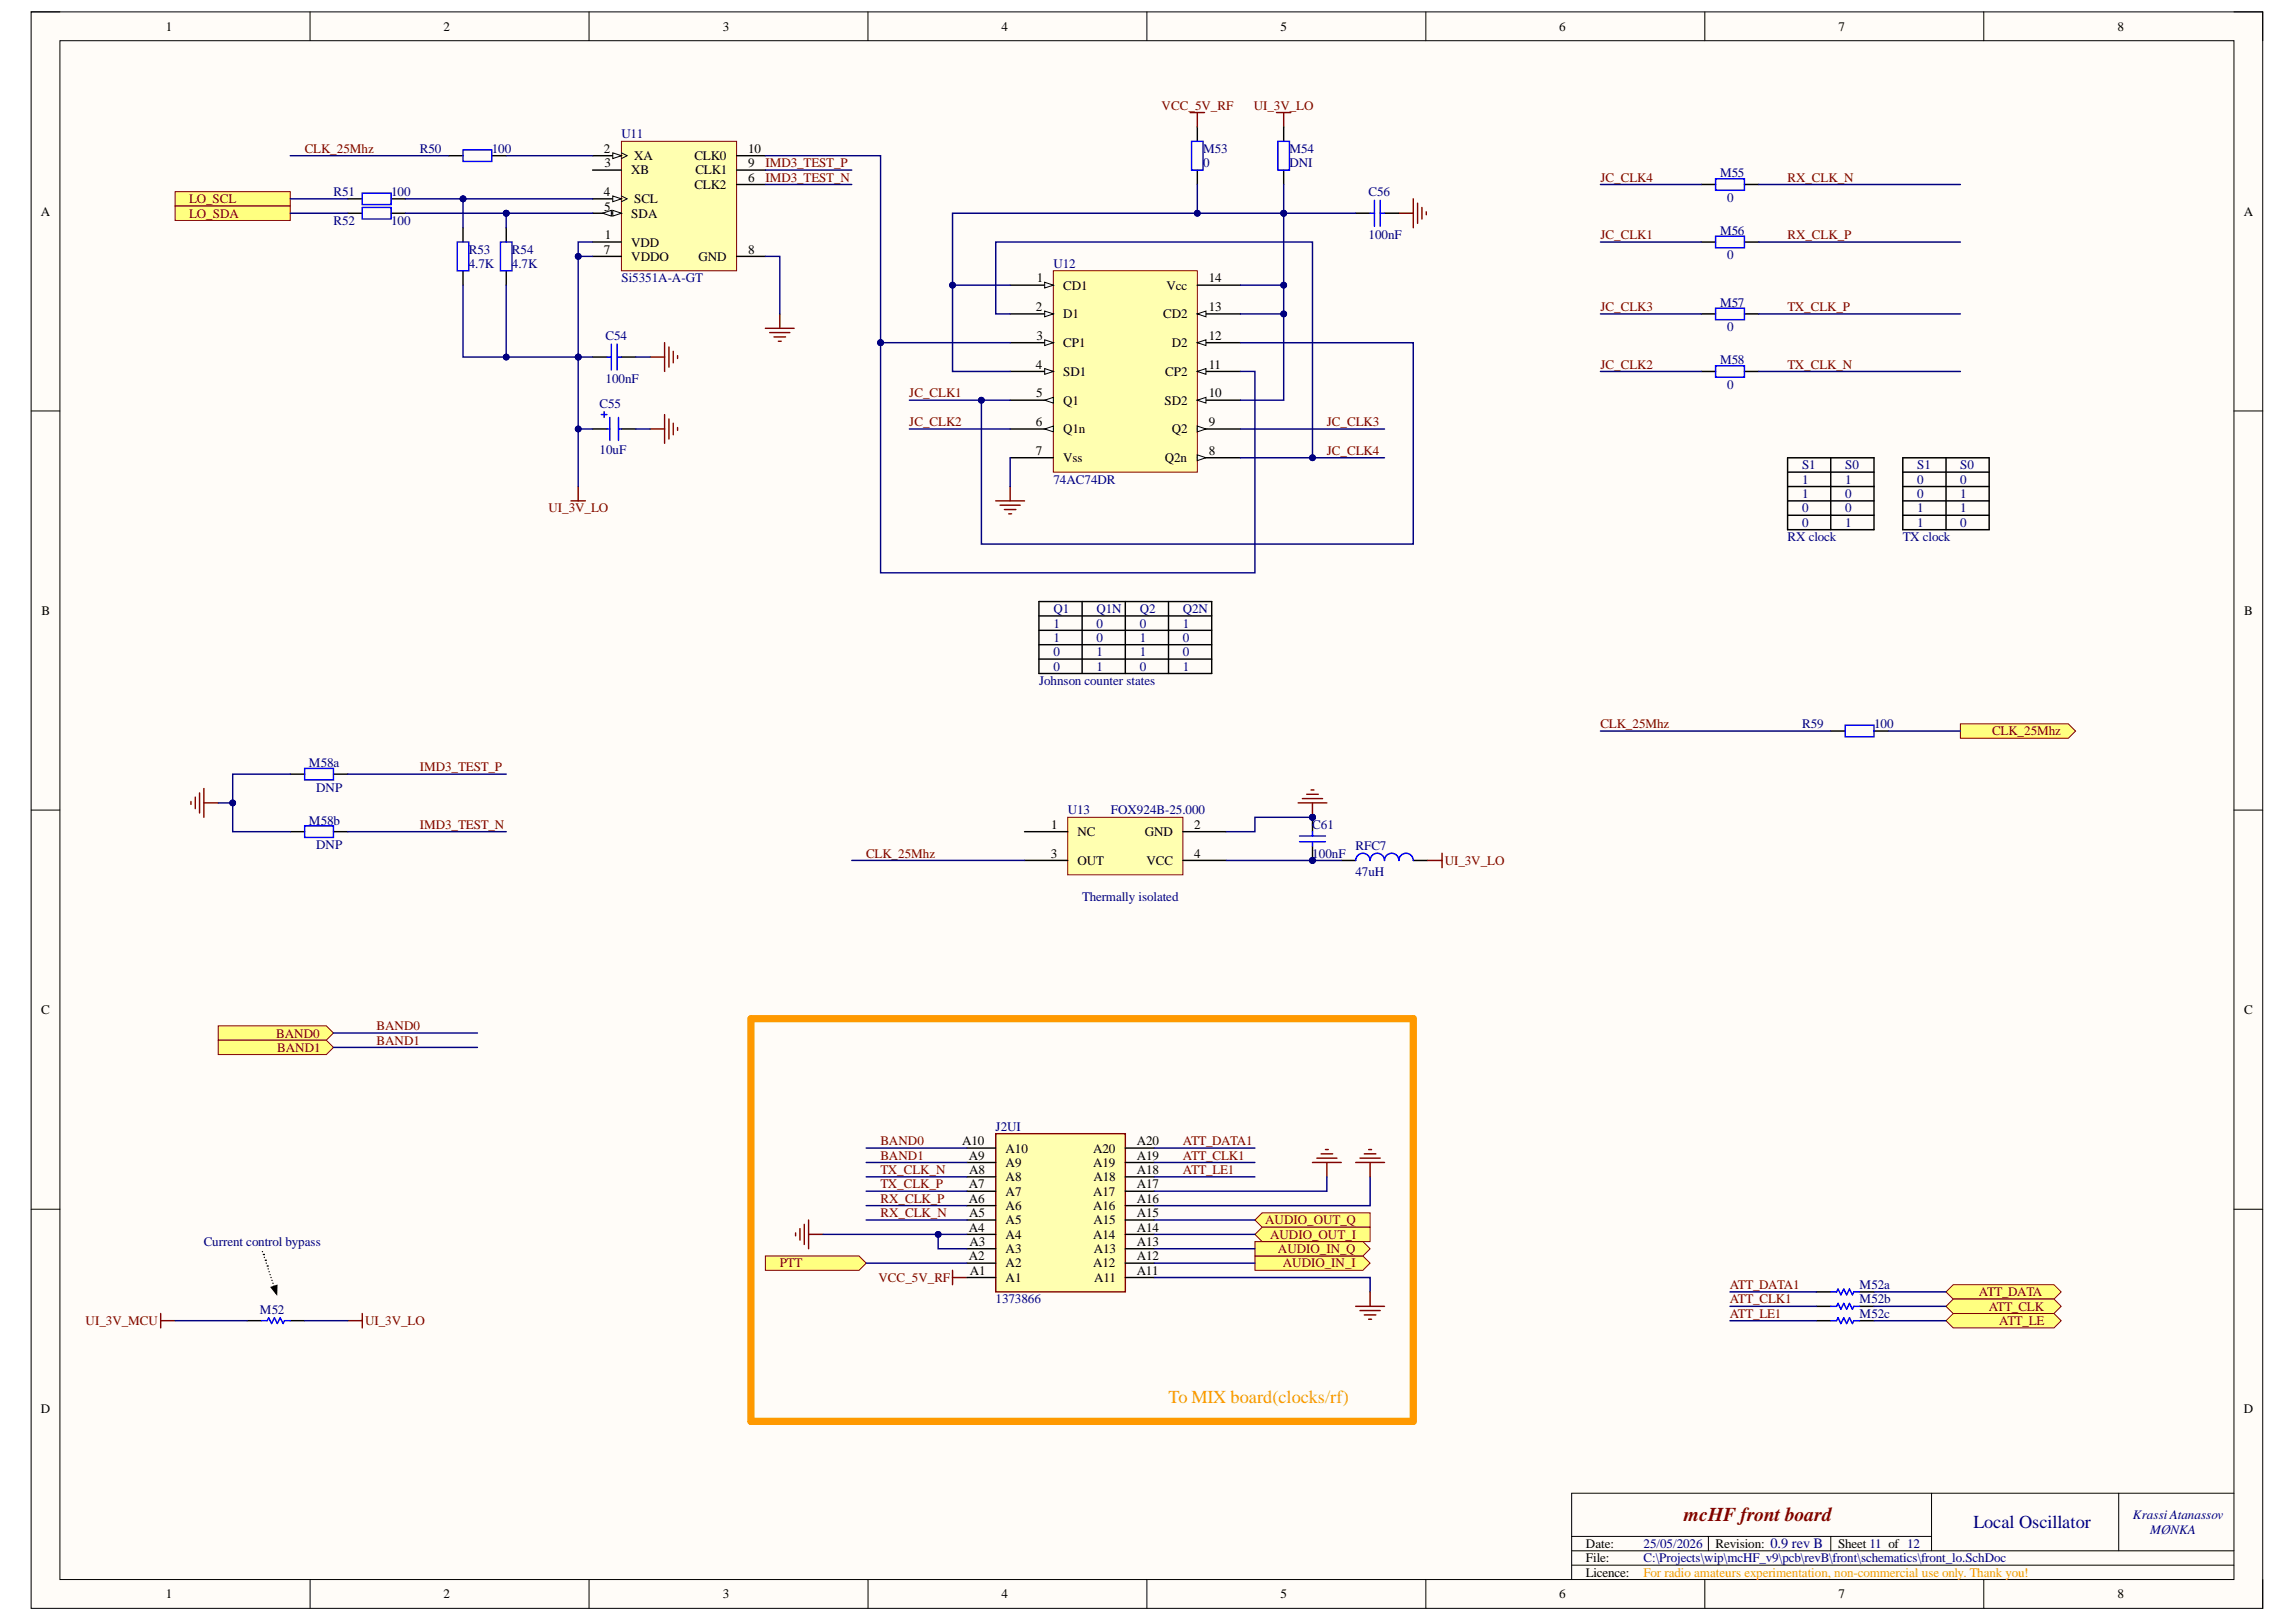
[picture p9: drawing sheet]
<svg xmlns="http://www.w3.org/2000/svg" width="297mm" height="210mm" viewBox="0 0 297 210" stroke-linecap="round" stroke-linejoin="round" font-family="sans-serif">
<defs><g id="words">
<text font-size="2.5" fill="#800000" x="217.8" y="196.8">mcHF front board</text>
<text font-size="2.4" fill="#f90" x="151.2" y="181.6">To MIX board(clocks/rf)</text>
<text font-size="2.4" fill="#000080" x="255.3" y="197.8">Local Oscillator</text>
<g font-size="1.7">
<text x="21.4" y="4">1</text>
<text x="57.4" y="4">2</text>
<text x="93.5" y="4">3</text>
<text x="129.6" y="4">4</text>
<text x="165.7" y="4">5</text>
<text x="201.7" y="4">6</text>
<text x="237.8" y="4">7</text>
<text x="274" y="4">8</text>
<text x="78.1" y="19.8">2</text>
<text x="78.2" y="21.6">3</text>
<text x="81.7" y="22.6">XB</text>
<text x="82.1" y="20.7">XA</text>
<text x="89.8" y="20.7">CLK0</text>
<text x="90" y="22.6">CLK1</text>
<text x="96.8" y="23.5">6</text>
<text x="96.8" y="21.6">9</text>
<text x="96.8" y="19.8">10</text>
<text x="5.3" y="27.9">A</text>
<text x="78.1" y="25.4">4</text>
<text x="78.2" y="27.3">5</text>
<text x="81.7" y="28.2">SDA</text>
<text x="82.1" y="26.3">SCL</text>
<text x="89.8" y="24.4">CLK2</text>
<text x="290.3" y="27.9">A</text>
<text x="78.1" y="32.8">7</text>
<text x="78.2" y="31">1</text>
<text x="81.7" y="31.9">VDD</text>
<text x="81.7" y="33.8">VDDO</text>
<text x="90.4" y="33.8">GND</text>
<text x="96.8" y="32.8">8</text>
<text x="134" y="40.3">2</text>
<text x="134.1" y="36.6">1</text>
<text x="137.5" y="37.5">CD1</text>
<text x="137.5" y="41.2">D1</text>
<text x="150.5" y="41.2">CD2</text>
<text x="150.9" y="37.5">Vcc</text>
<text x="156.4" y="40.3">13</text>
<text x="156.4" y="36.6">14</text>
<text x="134" y="47.7">4</text>
<text x="134.1" y="44">3</text>
<text x="137.5" y="44.9">CP1</text>
<text x="151.6" y="44.9">D2</text>
<text x="156.4" y="47.7">11</text>
<text x="156.4" y="44">12</text>
<text x="134" y="51.4">5</text>
<text x="137.5" y="52.4">Q1</text>
<text x="137.5" y="48.6">SD1</text>
<text x="150.7" y="52.4">SD2</text>
<text x="150.7" y="48.6">CP2</text>
<text x="156.4" y="51.4">10</text>
<text x="134" y="55.2">6</text>
<text x="134" y="58.9">7</text>
<text x="137.5" y="56.1">Q1n</text>
<text x="137.5" y="59.8">Vss</text>
<text x="150.7" y="59.8">Q2n</text>
<text x="151.6" y="56.1">Q2</text>
<text x="156.4" y="58.9">8</text>
<text x="156.4" y="55.2">9</text>
<text x="5.4" y="79.6">B</text>
<text x="290.3" y="79.6">B</text>
<text x="136" y="107.3">1</text>
<text x="154.5" y="107.3">2</text>
<text x="135.9" y="111">3</text>
<text x="139.4" y="111.9">OUT</text>
<text x="139.4" y="108.2">NC</text>
<text x="148.1" y="108.2">GND</text>
<text x="148.3" y="111.9">VCC</text>
<text x="154.5" y="111">4</text>
<text x="5.3" y="131.2">C</text>
<text x="290.3" y="131.2">C</text>
<text x="124.5" y="148.2">A10</text>
<text x="130.1" y="149.1">A10</text>
<text x="141.4" y="149.1">A20</text>
<text x="147.1" y="148.2">A20</text>
<text x="125.3" y="155.7">A6</text>
<text x="125.3" y="153.8">A7</text>
<text x="125.3" y="150.1">A9</text>
<text x="125.4" y="151.9">A8</text>
<text x="130.1" y="154.7">A7</text>
<text x="130.1" y="152.9">A8</text>
<text x="130.1" y="151">A9</text>
<text x="141.4" y="154.7">A17</text>
<text x="141.4" y="151">A19</text>
<text x="141.5" y="152.9">A18</text>
<text x="147.1" y="155.7">A16</text>
<text x="147.1" y="153.8">A17</text>
<text x="147.1" y="151.9">A18</text>
<text x="147.1" y="150.1">A19</text>
<text x="125.3" y="159.4">A4</text>
<text x="125.4" y="157.5">A5</text>
<text x="125.4" y="161.2">A3</text>
<text x="130.1" y="160.3">A4</text>
<text x="130.1" y="158.4">A5</text>
<text x="130.1" y="156.6">A6</text>
<text x="141.4" y="160.3">A14</text>
<text x="141.4" y="156.6">A16</text>
<text x="141.5" y="158.4">A15</text>
<text x="147.1" y="161.2">A13</text>
<text x="147.1" y="159.4">A14</text>
<text x="147.1" y="157.5">A15</text>
<text x="125.3" y="163.1">A2</text>
<text x="125.5" y="165">A1</text>
<text x="130.1" y="165.9">A1</text>
<text x="130.1" y="164">A2</text>
<text x="130.1" y="162.2">A3</text>
<text x="141.4" y="164">A12</text>
<text x="141.5" y="162.2">A13</text>
<text x="141.6" y="165.9">A11</text>
<text x="147.1" y="165">A11</text>
<text x="147.1" y="163.1">A12</text>
<text x="5.3" y="182.9">D</text>
<text x="290.3" y="182.9">D</text>
<text x="205.2" y="200.3">Date:</text>
<text x="205.2" y="202.2">File:</text>
<text x="221.9" y="200.3">Revision: 0.9 rev B</text>
<text x="237.8" y="200.3">Sheet 11 of 12</text>
<text x="21.4" y="206.8">1</text>
<text x="57.4" y="206.8">2</text>
<text x="93.5" y="206.8">3</text>
<text x="129.6" y="206.8">4</text>
<text x="165.7" y="206.8">5</text>
<text x="201.7" y="206.8">6</text>
<text x="205.2" y="204">Licence:</text>
<text x="237.8" y="206.8">7</text>
<text x="274" y="206.8">8</text>
</g>
<g font-size="1.7" fill="#000080">
<text x="80.4" y="17.9">U11</text>
<text x="54.3" y="19.8">R50</text>
<text x="63.6" y="19.8">100</text>
<text x="155.7" y="19.8">M53</text>
<text x="155.7" y="21.6">0</text>
<text x="166.8" y="19.8">M54</text>
<text x="166.8" y="21.6">DNI</text>
<text x="222.5" y="22.9">M55</text>
<text x="43.1" y="29.1">R52</text>
<text x="43.1" y="25.4">R51</text>
<text x="50.6" y="29.1">100</text>
<text x="50.6" y="25.4">100</text>
<text x="177.1" y="25.4">C56</text>
<text x="223.5" y="26.1">0</text>
<text x="60.7" y="32.8">R53</text>
<text x="60.7" y="34.7">4.7K</text>
<text x="66.2" y="32.8">R54</text>
<text x="66.2" y="34.7">4.7K</text>
<text x="136.3" y="34.7">U12</text>
<text x="177.1" y="31">100nF</text>
<text x="222.5" y="30.4">M56</text>
<text x="223.5" y="33.6">0</text>
<text x="80.4" y="36.6">Si5351A-A-GT</text>
<text x="222.5" y="39.7">M57</text>
<text x="78.3" y="44">C54</text>
<text x="222.5" y="47.2">M58</text>
<text x="223.5" y="42.9">0</text>
<text x="77.6" y="52.7">C55</text>
<text x="78.3" y="49.6">100nF</text>
<text x="223.5" y="50.3">0</text>
<text x="77.6" y="58.7">10uF</text>
<text x="136.3" y="62.6">74AC74DR</text>
<text x="233.1" y="60.7">S1</text>
<text x="233.1" y="62.6">1</text>
<text x="233.1" y="64.4">1</text>
<text x="238.7" y="60.7">S0</text>
<text x="238.7" y="62.6">1</text>
<text x="238.7" y="64.4">0</text>
<text x="248" y="60.7">S1</text>
<text x="248" y="62.6">0</text>
<text x="248" y="64.4">0</text>
<text x="253.6" y="60.7">S0</text>
<text x="253.6" y="62.6">0</text>
<text x="253.6" y="64.4">1</text>
<text x="231.2" y="70">RX clock</text>
<text x="233.1" y="68.2">0</text>
<text x="233.1" y="66.3">0</text>
<text x="238.7" y="68.2">1</text>
<text x="238.7" y="66.3">0</text>
<text x="246.2" y="70">TX clock</text>
<text x="248" y="68.2">1</text>
<text x="248" y="66.3">1</text>
<text x="253.6" y="68.2">0</text>
<text x="253.6" y="66.3">1</text>
<text x="136.3" y="81.2">1</text>
<text x="136.3" y="79.4">Q1</text>
<text x="136.3" y="83.1">1</text>
<text x="141.9" y="79.4">Q1N</text>
<text x="141.9" y="81.2">0</text>
<text x="141.9" y="83.1">0</text>
<text x="147.4" y="79.4">Q2</text>
<text x="147.4" y="81.2">0</text>
<text x="147.4" y="83.1">1</text>
<text x="153" y="79.4">Q2N</text>
<text x="153" y="81.2">1</text>
<text x="153" y="83.1">0</text>
<text x="134.4" y="88.7">Johnson counter states</text>
<text x="136.3" y="84.9">0</text>
<text x="136.3" y="86.8">0</text>
<text x="141.9" y="86.8">1</text>
<text x="141.9" y="84.9">1</text>
<text x="147.4" y="86.8">0</text>
<text x="147.4" y="84.9">1</text>
<text x="153" y="84.9">0</text>
<text x="153" y="86.8">1</text>
<text x="233.1" y="94.2">R59</text>
<text x="242.4" y="94.2">100</text>
<text x="40" y="99.3">M58a</text>
<text x="40" y="106.7">M58b</text>
<text x="40.9" y="102.4">DNP</text>
<text x="138.1" y="105.4">U13</text>
<text x="143.7" y="105.4">FOX924B-25.000</text>
<text x="169.8" y="107.3">C61</text>
<text x="40.9" y="109.9">DNP</text>
<text x="169.8" y="111">100nF</text>
<text x="175.4" y="110.1">RFC7</text>
<text x="175.4" y="113.4">47uH</text>
<text x="140" y="116.6">Thermally isolated</text>
<text x="128.8" y="146.4">J2UI</text>
<text x="26.4" y="161.2">Current control bypass</text>
<text x="240.6" y="166.8">M52a</text>
<text x="33.6" y="170">M52</text>
<text x="128.8" y="168.7">1373866</text>
<text x="240.6" y="168.7">M52b</text>
<text x="240.6" y="170.5">M52c</text>
<text x="275.9" y="196.6">Krassi Atanassov</text>
<text x="212.6" y="200.3">25/05/2026</text>
<text x="212.6" y="202.2">C:\Projects\wip\mcHF_v9\pcb\revB\front\schematics\front_lo.SchDoc</text>
<text x="278.2" y="198.5">MØNKA</text>
</g>
<g font-size="1.7" fill="#800000">
<text x="150.3" y="14.2">VCC_5V_RF</text>
<text x="162.2" y="14.2">UI_3V_LO</text>
<text x="39.4" y="19.8">CLK_25Mhz</text>
<text x="99" y="21.6">IMD3_TEST_P</text>
<text x="99" y="23.5">IMD3_TEST_N</text>
<text x="207" y="23.5">JC_CLK4</text>
<text x="231.2" y="23.5">RX_CLK_N</text>
<text x="24.5" y="26.3">LO_SCL</text>
<text x="24.5" y="28.2">LO_SDA</text>
<text x="207" y="31">JC_CLK1</text>
<text x="231.2" y="31">RX_CLK_P</text>
<text x="207" y="40.3">JC_CLK3</text>
<text x="231.2" y="40.3">TX_CLK_P</text>
<text x="207" y="47.7">JC_CLK2</text>
<text x="231.2" y="47.7">TX_CLK_N</text>
<text x="117.6" y="51.4">JC_CLK1</text>
<text x="117.6" y="55.2">JC_CLK2</text>
<text x="171.6" y="58.9">JC_CLK4</text>
<text x="171.6" y="55.2">JC_CLK3</text>
<text x="71" y="66.3">UI_3V_LO</text>
<text x="207" y="94.2">CLK_25Mhz</text>
<text x="257.7" y="95.2">CLK_25Mhz</text>
<text x="54.3" y="99.8">IMD3_TEST_P</text>
<text x="54.3" y="107.3">IMD3_TEST_N</text>
<text x="112" y="111">CLK_25Mhz</text>
<text x="186.9" y="111.9">UI_3V_LO</text>
<text x="35.7" y="134.3">BAND0</text>
<text x="35.9" y="136.1">BAND1</text>
<text x="48.7" y="133.3">BAND0</text>
<text x="48.7" y="135.2">BAND1</text>
<text x="113.9" y="148.2">BAND0</text>
<text x="153" y="148.2">ATT_DATA1</text>
<text x="113.9" y="155.7">RX_CLK_P</text>
<text x="113.9" y="153.8">TX_CLK_P</text>
<text x="113.9" y="151.9">TX_CLK_N</text>
<text x="113.9" y="150.1">BAND1</text>
<text x="153" y="150.1">ATT_CLK1</text>
<text x="153" y="151.9">ATT_LE1</text>
<text x="113.9" y="157.5">RX_CLK_N</text>
<text x="163.7" y="158.4">AUDIO_OUT_Q</text>
<text x="164.3" y="160.3">AUDIO_OUT_I</text>
<text x="100.9" y="164">PTT</text>
<text x="113.7" y="165.9">VCC_5V_RF</text>
<text x="165.3" y="162.2">AUDIO_IN_Q</text>
<text x="166" y="164">AUDIO_IN_I</text>
<text x="223.8" y="166.8">ATT_DATA1</text>
<text x="256" y="167.7">ATT_DATA</text>
<text x="11.1" y="171.5">UI_3V_MCU</text>
<text x="47.2" y="171.5">UI_3V_LO</text>
<text x="223.8" y="168.7">ATT_CLK1</text>
<text x="223.8" y="170.5">ATT_LE1</text>
<text x="257.3" y="169.6">ATT_CLK</text>
<text x="258.6" y="171.5">ATT_LE</text>
</g>
<text font-size="1.7" fill="#f90" x="212.6" y="204">For radio amateurs experimentation, non-commercial use only. Thank you!</text>
</g></defs>
<path d="M4 1.5h288.7v206.6h-288.7z" fill-rule="evenodd" fill="#fffcf8"/>
<path d="M4 1.5h288.7v206.6h-288.7z" fill="none" stroke="#000" stroke-width=".13"/>
<path d="M7.8 5.3h281.2v199.1h-281.2z" fill-rule="evenodd" fill="#fffcf8"/>
<g fill="none" stroke="#000" stroke-width=".13">
<path d="M4 1.5h3.8M7.8 5.3h281.2v199.1h-281.2zM40.1 1.5v3.8M76.2 1.5v3.8M112.3 1.5v3.8M148.4 1.5v3.8M184.5 1.5v3.8M220.6 1.5v3.8M256.6 1.5v3.8M289 1.5h3.7v3.8M4 53.2h3.8M289 53.2h3.7"/>
<path d="M4 104.8h3.8M289 104.8h3.7M4 156.5h3.8M289 156.5h3.7M203.3 198.8h46.6M221 198.8v1.9M236.9 198.8v1.9M249.9 193.2v7.5M274.1 193.2v7.5M289 193.2h-85.7v11.2M40.1 204.4v3.7M76.2 204.4v3.7"/>
<path d="M112.3 204.4v3.7M148.4 204.4v3.7M184.5 204.4v3.7M203.3 200.7h85.7M203.3 202.5h85.7M220.6 204.4v3.7M256.6 204.4v3.7M292.7 204.4v3.7"/>
</g>
<path d="M134.4 77.8h22.4v9.4h-22.4zM134.4 79.7h22.4M140 77.8v9.4M145.6 77.8v9.4M151.2 77.8v9.4M134.4 81.6h22.4M134.4 85.3h22.4M134.4 83.4h22.4" fill="none" stroke="#000" stroke-width=".18"/>
<path d="M22.7 24.8h14.9v1.9h-14.9z" fill-rule="evenodd" fill="#ffff80"/>
<path d="M22.7 24.8h14.9v1.9h-14.9z" fill="none" stroke="#800000" stroke-width=".13"/>
<path d="M22.7 26.7h14.9v1.8h-14.9z" fill-rule="evenodd" fill="#ffff80"/>
<path d="M22.7 26.7h14.9v1.8h-14.9z" fill="none" stroke="#800000" stroke-width=".13"/>
<g fill="none" stroke="#800000" stroke-width=".18">
<path d="M84.1 46.2h1.9M84.1 55.5h1.9M86 44.3v3.8M86 53.7v3.7M86.5 44.9v2.6M86.5 54.2v2.6M87.1 45.5v1.5M87.1 54.8v1.5M87.7 46v.4M87.7 55.3v.4M99 42.5h3.7M99.6 43h2.6"/>
<path d="M100.1 43.6h1.5M100.7 44.2h.4M100.9 40.6v1.9M128.8 64.8h3.7M129.4 65.4h2.6M129.9 65.9h1.5M130.5 66.5h.4M130.7 63v1.8"/>
</g>
<path d="M181 27.6h1.8M182.8 25.7v3.8M183.4 26.3v2.6M184 26.9v1.4M184.5 27.4v.4" fill="none" stroke="#800000" stroke-width=".19"/>
<path d="M175.4 27.6h1.9M179.1 27.6h1.9M236.9 59.2v9.3M251.8 59.2v9.3M231.3 61.1h11.1M231.3 63h11.1M231.3 66.7h11.1M231.3 64.8h11.1M246.2 61.1h11.1M246.2 63h11.1M246.2 66.7h11.1M246.2 64.8h11.1" fill="none" stroke="#000" stroke-width=".19"/>
<path d="M76.7 46.2h1.8M80.4 46.2h1.9" fill="none" stroke="#000" stroke-width=".18"/>
<path d="M78.5 46.2h.6M79.1 44.5v3.4M79.8 46.2h.6M79.8 44.5v3.4" fill="none" stroke="#00f" stroke-width=".18"/>
<path d="M177.3 27.6h.5M177.8 25.9v3.4M178.6 27.6h.5M178.6 25.9v3.4" fill="none" stroke="#00f" stroke-width=".19"/>
<path d="M136.3 35h18.6v26.1h-18.6z" fill-rule="evenodd" fill="#ffffb0"/>
<path d="M136.3 35h18.6v26.1h-18.6z" fill="none" stroke="#800000" stroke-width=".13"/>
<path d="M130.7 55.5h5.6" fill="none" stroke="#000" stroke-width=".18"/>
<path d="M135.2 55.5l1.1-.4v.8z" fill="#f8fcff"/>
<path d="M135.2 55.5l1.1-.4v.8z" fill="none" stroke="#000" stroke-width=".13"/>
<path d="M130.7 51.8h5.6" fill="none" stroke="#000" stroke-width=".18"/>
<path d="M135.2 51.8l1.1-.4v.8z" fill="#f8fcff"/>
<path d="M135.2 51.8l1.1-.4v.8z" fill="none" stroke="#000" stroke-width=".13"/>
<path d="M130.7 36.9h5.6" fill="none" stroke="#000" stroke-width=".18"/>
<path d="M135.2 36.5l1.1 .4-1.1 .4z" fill="#f8fcff"/>
<path d="M135.2 36.5l1.1 .4-1.1 .4z" fill="none" stroke="#000" stroke-width=".13"/>
<path d="M130.7 40.6h5.6" fill="none" stroke="#000" stroke-width=".18"/>
<path d="M135.2 40.3l1.1 .3-1.1 .4z" fill="#f8fcff"/>
<path d="M135.2 40.3l1.1 .3-1.1 .4z" fill="none" stroke="#000" stroke-width=".13"/>
<path d="M130.7 44.3h5.6" fill="none" stroke="#000" stroke-width=".18"/>
<path d="M135.2 44l1.1 .3-1.1 .4z" fill="#f8fcff"/>
<path d="M135.2 44l1.1 .3-1.1 .4z" fill="none" stroke="#000" stroke-width=".13"/>
<path d="M130.7 48.1h5.6" fill="none" stroke="#000" stroke-width=".18"/>
<path d="M135.2 47.7l1.1 .4-1.1 .3z" fill="#f8fcff"/>
<path d="M135.2 47.7l1.1 .4-1.1 .3z" fill="none" stroke="#000" stroke-width=".13"/>
<path d="M154.9 59.2h5.6" fill="none" stroke="#000" stroke-width=".18"/>
<path d="M154.9 58.9l1.1 .3-1.1 .4z" fill="#f8fcff"/>
<path d="M154.9 58.9l1.1 .3-1.1 .4z" fill="none" stroke="#000" stroke-width=".13"/>
<path d="M130.7 59.2h5.6M154.9 55.5h5.6" fill="none" stroke="#000" stroke-width=".18"/>
<path d="M154.9 55.1l1.1 .4-1.1 .4z" fill="#f8fcff"/>
<path d="M154.9 55.1l1.1 .4-1.1 .4z" fill="none" stroke="#000" stroke-width=".13"/>
<path d="M154.9 51.8h5.6" fill="none" stroke="#000" stroke-width=".18"/>
<path d="M154.9 51.8l1.1-.4v.8z" fill="#f8fcff"/>
<path d="M154.9 51.8l1.1-.4v.8z" fill="none" stroke="#000" stroke-width=".13"/>
<path d="M154.9 48.1h5.6" fill="none" stroke="#000" stroke-width=".18"/>
<path d="M154.9 48.1l1.1-.4v.7z" fill="#f8fcff"/>
<path d="M154.9 48.1l1.1-.4v.7z" fill="none" stroke="#000" stroke-width=".13"/>
<path d="M154.9 44.3h5.6" fill="none" stroke="#000" stroke-width=".18"/>
<path d="M154.9 44.3l1.1-.3v.7z" fill="#f8fcff"/>
<path d="M154.9 44.3l1.1-.3v.7z" fill="none" stroke="#000" stroke-width=".13"/>
<path d="M154.9 40.6h5.6" fill="none" stroke="#000" stroke-width=".18"/>
<path d="M154.9 40.6l1.1-.3v.7z" fill="#f8fcff"/>
<path d="M154.9 40.6l1.1-.3v.7z" fill="none" stroke="#000" stroke-width=".13"/>
<path d="M45 27.6h1.9M45 25.7h1.9M50.6 27.6h1.9M50.6 25.7h1.9M59.9 29.5v1.8M59.9 35v1.9M65.5 29.5v1.8M65.5 35v1.9M154.9 36.9h5.6M76.7 55.5h1.8M80.4 55.5h1.9" fill="none" stroke="#000" stroke-width=".18"/>
<path d="M46.9 26.8h3.7v1.5h-3.7zM46.9 25h3.7v1.5h-3.7zM59.2 31.3h1.4v3.7h-1.4zM64.7 31.3h1.5v3.7h-1.5zM77.8 53.7h.7M78.2 53.3v.7M78.5 55.5h.4M78.9 54v3M80 54v3M80 55.5h.4" fill="none" stroke="#00f" stroke-width=".18"/>
<path d="M220.1 23.9h1.9M220.1 31.3h1.9M225.7 23.9h1.8M225.7 31.3h1.8M220.1 40.6h1.9M220.1 48.1h1.9M225.7 40.6h1.8M225.7 48.1h1.8M231.3 59.2h11.1v9.3h-11.1zM246.2 59.2h11.1v9.3h-11.1z" fill="none" stroke="#000" stroke-width=".19"/>
<path d="M222 23.1h3.7v1.5h-3.7zM222 30.6h3.7v1.5h-3.7zM222 39.9h3.7v1.5h-3.7zM222 47.3h3.7v1.5h-3.7z" fill="none" stroke="#00f" stroke-width=".19"/>
<path d="M80.4 18.3h14.9v16.7h-14.9z" fill-rule="evenodd" fill="#ffffb0"/>
<path d="M80.4 18.3h14.9v16.7h-14.9z" fill="none" stroke="#800000" stroke-width=".13"/>
<path d="M76.7 31.3h3.7M76.7 20.2h3.7" fill="none" stroke="#000" stroke-width=".18"/>
<path d="M79.3 19.8l1.1 .4-1.1 .3z" fill="#f8fcff"/>
<path d="M79.3 19.8l1.1 .4-1.1 .3zM80.4 19.8l.7 .4-.7 .3" fill="none" stroke="#000" stroke-width=".13"/>
<path d="M76.7 22h3.7M76.7 25.7h3.7" fill="none" stroke="#000" stroke-width=".18"/>
<path d="M79.3 25.4l1.1 .3-1.1 .4z" fill="#f8fcff"/>
<path d="M79.3 25.4l1.1 .3-1.1 .4zM80.4 25.4l.7 .3-.7 .4" fill="none" stroke="#000" stroke-width=".13"/>
<path d="M76.7 27.6h3.7" fill="none" stroke="#000" stroke-width=".18"/>
<path d="M79.3 27.2l1.1 .4-1.1 .4z" fill="#f8fcff"/>
<path d="M79.3 27.2l1.1 .4-1.1 .4z" fill="none" stroke="#000" stroke-width=".13"/>
<path d="M78 27.6l1.1-.4v.8z" fill="#f8fcff"/>
<path d="M78 27.6l1.1-.4v.8z" fill="none" stroke="#000" stroke-width=".13"/>
<path d="M76.7 33.2h3.7M95.3 23.9h3.7M95.3 33.2h3.7M95.3 22h3.7M95.3 20.2h3.7" fill="none" stroke="#000" stroke-width=".18"/>
<path d="M253.6 93.7h14l.9 .9-.9 .9h-14z" fill-rule="evenodd" fill="#ffff80"/>
<path d="M253.6 93.7h14l.9 .9-.9 .9h-14z" fill="none" stroke="#800000" stroke-width=".13"/>
<path d="M167.9 103.9h3.8M168.5 103.3h2.6M169.1 102.8h1.4M169.6 102.2h.4M169.8 103.9v1.9" fill="none" stroke="#800000" stroke-width=".18"/>
<circle cx="169.8" cy="105.8" r=".37" fill="#000080"/>
<circle cx="169.8" cy="105.8" r=".37" fill="none" stroke="#000080" stroke-width=".13"/>
<path d="M138.1 105.8h14.9v7.4h-14.9z" fill-rule="evenodd" fill="#ffffb0"/>
<path d="M138.1 105.8h14.9v7.4h-14.9z" fill="none" stroke="#800000" stroke-width=".13"/>
<path d="M132.5 111.3h5.6M132.5 107.6h5.6M153 111.3h5.6M153 107.6h5.6" fill="none" stroke="#000" stroke-width=".18"/>
<circle cx="169.8" cy="105.8" r=".37" fill="#000080"/>
<circle cx="169.8" cy="105.8" r=".37" fill="none" stroke="#000080" stroke-width=".13"/>
<circle cx="169.8" cy="111.3" r=".37" fill="#000080"/>
<circle cx="169.8" cy="111.3" r=".37" fill="none" stroke="#000080" stroke-width=".13"/>
<path d="M169.8 105.8v1.8" fill="none" stroke="#000" stroke-width=".18"/>
<circle cx="169.8" cy="105.8" r=".37" fill="#000080"/>
<circle cx="169.8" cy="105.8" r=".37" fill="none" stroke="#000080" stroke-width=".13"/>
<path d="M169.8 109.5v1.8" fill="none" stroke="#000" stroke-width=".18"/>
<circle cx="169.8" cy="111.3" r=".37" fill="#000080"/>
<circle cx="169.8" cy="111.3" r=".37" fill="none" stroke="#000080" stroke-width=".13"/>
<path d="M59.9 19.4h3.7v1.5h-3.7zM154.2 18.3h1.4v3.7h-1.4zM165.3 18.3h1.5v3.7h-1.5zM168.1 108.9h3.4M168.1 108.2h3.4M169.8 107.6v.6M169.8 108.9v.6" fill="none" stroke="#00f" stroke-width=".18"/>
<path d="M236.9 94.6h1.8M242.4 94.6h1.9M173.5 111.4h1.9M182.8 111.4h1.9" fill="none" stroke="#000" stroke-width=".19"/>
<path d="M238.7 93.9h3.7v1.4h-3.7zM175.4 111.4a.93 .93 0 0 1 .9-1 .93 .93 0 0 1 1 1 .93 .93 0 0 1 .9-1 .93 .93 0 0 1 .9 1 .93 .93 0 0 1 .9-1 .93 .93 0 0 1 1 1 .93 .93 0 0 1 .9-1 .93 .93 0 0 1 .9 1" fill="none" stroke="#00f" stroke-width=".19"/>
<path d="M184.7 111.4h1.9M186.6 110.4v1.9" fill="none" stroke="#800000" stroke-width=".19"/>
<g fill="none" stroke="#000" stroke-width=".18">
<path d="M154.9 16.4v1.9M166.1 16.4v1.9M58 20.2h1.9M63.6 20.2h1.9M154.9 22v1.9M166.1 22v1.9M34 162h.1M34.1 162.3h.1M34.2 162.7h.1M34.3 163.1h.1M34.5 163.5h.1M34.6 163.8h.1"/>
<path d="M34.7 164.2h.1M34.8 164.6h.1M34.9 164.9v.1M35.1 165.3h.1M35.1 166.6l.7-.2v1zM35.2 165.7h.1M35.3 166.1h.1M35.4 166.4h.1M35.6 166.8h.1M35.7 167.2h.1"/>
</g>
<path d="M35.1 166.6l.7-.2v1z" fill="#000"/>
<path d="M154 14.6h1.8M154.9 14.6v1.8M165.1 14.6h1.9M166.1 14.6v1.8M73.9 64.8h1.8M74.8 63v1.8M45 170.9h1.9M46.9 170v1.8M123.2 164.4v1.9M123.2 165.3h1.9" fill="none" stroke="#800000" stroke-width=".18"/>
<path d="M97.2 131.8h85.6v52.1h-85.6z" fill="none" stroke="#f90" stroke-width=".93"/>
<path d="M99 162.5h12.1l1 1-1 .9h-12.1z" fill-rule="evenodd" fill="#ffff80"/>
<path d="M99 162.5h12.1l1 1-1 .9h-12.1z" fill="none" stroke="#800000" stroke-width=".13"/>
<path d="M102.9 159.6v.3M103.5 159v1.5M104 158.4v2.6M104.6 157.9v3.7M104.6 159.7h1.9" fill="none" stroke="#800000" stroke-width=".18"/>
<path d="M162.4 157.9l.9-.9h14v1.8h-14z" fill-rule="evenodd" fill="#ffff80"/>
<path d="M162.4 157.9l.9-.9h14v1.8h-14z" fill="none" stroke="#800000" stroke-width=".13"/>
<path d="M162.4 159.7l.9-.9h14v1.9h-14z" fill-rule="evenodd" fill="#ffff80"/>
<path d="M162.4 159.7l.9-.9h14v1.9h-14z" fill="none" stroke="#800000" stroke-width=".13"/>
<path d="M162.4 162.5h13.9l1 1-1 .9h-13.9z" fill-rule="evenodd" fill="#ffff80"/>
<path d="M162.4 162.5h13.9l1 1-1 .9h-13.9z" fill="none" stroke="#800000" stroke-width=".13"/>
<path d="M162.4 160.7h13.9l1 .9-1 .9h-13.9z" fill-rule="evenodd" fill="#ffff80"/>
<path d="M162.4 160.7h13.9l1 .9-1 .9h-13.9z" fill="none" stroke="#800000" stroke-width=".13"/>
<path d="M170.4 149.9h2.6M170.9 149.3h1.5M171.5 148.8h.3M171.7 150.4v1.9M20.8 170v1.8M20.8 170.9h1.9" fill="none" stroke="#800000" stroke-width=".18"/>
<path d="M32 170.9h1.8M37.6 170.9h1.8" fill="none" stroke="#000" stroke-width=".18"/>
<path d="M33.8 170.9h.8l.2-.4 .3 .8 .4-.8 .4 .8 .3-.8 .4 .8 .2-.4h.8" fill="none" stroke="#00f" stroke-width=".18"/>
<path d="M169.8 150.4h3.7" fill="none" stroke="#800000" stroke-width=".19"/>
<path d="M251.8 167.2l.9-.9h13l1 .9-1 .9h-13z" fill-rule="evenodd" fill="#ffff80"/>
<path d="M251.8 167.2l.9-.9h13l1 .9-1 .9h-13z" fill="none" stroke="#800000" stroke-width=".13"/>
<path d="M252.7 168.1h13l1 1-1 .9h-13l-.9-.9z" fill-rule="evenodd" fill="#ffff80"/>
<path d="M252.7 168.1h13l1 1-1 .9h-13l-.9-.9z" fill="none" stroke="#800000" stroke-width=".13"/>
<path d="M251.8 170.9l.9-.9h13l1 .9-1 .9h-13z" fill-rule="evenodd" fill="#ffff80"/>
<path d="M251.8 170.9l.9-.9h13l1 .9-1 .9h-13z" fill="none" stroke="#800000" stroke-width=".13"/>
<path d="M128.8 146.7h16.8v20.5h-16.8z" fill-rule="evenodd" fill="#ffffb0"/>
<path d="M24.7 103.7v.4M25.3 103.2v1.4M25.8 102.6v2.6M26.4 102v3.8M26.4 103.9h1.8M128.8 146.7h16.8v20.5h-16.8z" fill="none" stroke="#800000" stroke-width=".18"/>
<g fill="none" stroke="#000" stroke-width=".18">
<path d="M37.6 100.2h1.8M37.6 107.6h1.8M43.1 100.2h1.9M43.1 107.6h1.9M125.1 159.7h3.7M125.1 157.9h3.7M125.1 156h3.7M125.1 154.2h3.7M125.1 152.3h3.7M125.1 150.4h3.7M125.1 148.6h3.7M145.6 159.7h3.7"/>
<path d="M145.6 157.9h3.7M145.6 156h3.7M145.6 154.2h3.7M145.6 152.3h3.7M145.6 150.4h3.7M145.6 148.6h3.7M125.1 165.3h3.7M125.1 163.5h3.7M125.1 161.6h3.7M145.6 165.3h3.7M145.6 163.5h3.7M145.6 161.6h3.7"/>
</g>
<path d="M39.4 99.4h3.7v1.5h-3.7zM39.4 106.9h3.7v1.5h-3.7z" fill="none" stroke="#00f" stroke-width=".18"/>
<path d="M28.2 132.8h14l.9 .9-.9 .9h-14z" fill-rule="evenodd" fill="#ffff80"/>
<path d="M28.2 132.8h14l.9 .9-.9 .9h-14z" fill="none" stroke="#800000" stroke-width=".13"/>
<path d="M28.2 134.6h14l.9 .9-.9 1h-14z" fill-rule="evenodd" fill="#ffff80"/>
<path d="M28.2 134.6h14l.9 .9-.9 1h-14z" fill="none" stroke="#800000" stroke-width=".13"/>
<path d="M235 167.2h1.9M235 169.1h1.9M235 170.9h1.9M240.6 167.2h1.8M240.6 169.1h1.8M240.6 170.9h1.8" fill="none" stroke="#000" stroke-width=".19"/>
<path d="M236.9 167.2h.7l.2-.4 .4 .8 .3-.8 .4 .8 .4-.8 .4 .8 .1-.4h.8M236.9 169.1h.7l.2-.4 .4 .7 .3-.7 .4 .7 .4-.7 .4 .7 .1-.3h.8M236.9 170.9h.7l.2-.4 .4 .8 .3-.8 .4 .8 .4-.8 .4 .8 .1-.4h.8" fill="none" stroke="#00f" stroke-width=".19"/>
<path d="M166.1 23.9v3.7" fill="none" stroke="#000080" stroke-width=".18"/>
<circle cx="166.1" cy="27.6" r=".37" fill="#000080"/>
<circle cx="166.1" cy="27.6" r=".37" fill="none" stroke="#000080" stroke-width=".13"/>
<path d="M28.2 103.9h1.9M22.7 170.9h9.3" fill="none" stroke="#000080" stroke-width=".18"/>
<circle cx="30.1" cy="103.9" r=".37" fill="#000080"/>
<circle cx="30.1" cy="103.9" r=".37" fill="none" stroke="#000080" stroke-width=".13"/>
<path d="M37.6 100.2h-7.5v7.4h7.5" fill="none" stroke="#000080" stroke-width=".18"/>
<circle cx="30.1" cy="103.9" r=".37" fill="#000080"/>
<circle cx="30.1" cy="103.9" r=".37" fill="none" stroke="#000080" stroke-width=".13"/>
<path d="M37.6 27.6h7.4M37.6 25.7h7.4M37.6 20.2h20.4M52.5 27.6h13M45 107.6h20.5M45 100.2h20.5M43.1 135.5h18.7M43.1 133.7h18.7M39.4 170.9h5.6" fill="none" stroke="#000080" stroke-width=".18"/>
<circle cx="65.5" cy="27.6" r=".37" fill="#000080"/>
<circle cx="65.5" cy="27.6" r=".37" fill="none" stroke="#000080" stroke-width=".13"/>
<path d="M52.5 25.7h7.4" fill="none" stroke="#000080" stroke-width=".18"/>
<circle cx="59.9" cy="25.7" r=".37" fill="#000080"/>
<circle cx="59.9" cy="25.7" r=".37" fill="none" stroke="#000080" stroke-width=".13"/>
<path d="M59.9 36.9v9.3h14.9" fill="none" stroke="#000080" stroke-width=".18"/>
<circle cx="65.5" cy="46.2" r=".37" fill="#000080"/>
<circle cx="65.5" cy="46.2" r=".37" fill="none" stroke="#000080" stroke-width=".13"/>
<circle cx="74.8" cy="46.2" r=".37" fill="#000080"/>
<circle cx="74.8" cy="46.2" r=".37" fill="none" stroke="#000080" stroke-width=".13"/>
<path d="M59.9 25.7h16.8" fill="none" stroke="#000080" stroke-width=".18"/>
<circle cx="59.9" cy="25.7" r=".37" fill="#000080"/>
<circle cx="59.9" cy="25.7" r=".37" fill="none" stroke="#000080" stroke-width=".13"/>
<path d="M65.5 27.6h11.2" fill="none" stroke="#000080" stroke-width=".18"/>
<circle cx="65.5" cy="27.6" r=".37" fill="#000080"/>
<circle cx="65.5" cy="27.6" r=".37" fill="none" stroke="#000080" stroke-width=".13"/>
<path d="M65.5 20.2h11.2M74.8 55.5h1.9" fill="none" stroke="#000080" stroke-width=".18"/>
<circle cx="74.8" cy="55.5" r=".37" fill="#000080"/>
<circle cx="74.8" cy="55.5" r=".37" fill="none" stroke="#000080" stroke-width=".13"/>
<path d="M74.8 46.2h1.9" fill="none" stroke="#000080" stroke-width=".18"/>
<circle cx="74.8" cy="46.2" r=".37" fill="#000080"/>
<circle cx="74.8" cy="46.2" r=".37" fill="none" stroke="#000080" stroke-width=".13"/>
<path d="M74.8 33.2h1.9" fill="none" stroke="#000080" stroke-width=".18"/>
<circle cx="74.8" cy="33.2" r=".37" fill="#000080"/>
<circle cx="74.8" cy="33.2" r=".37" fill="none" stroke="#000080" stroke-width=".13"/>
<path d="M76.7 31.3h-1.9v31.7" fill="none" stroke="#000080" stroke-width=".18"/>
<circle cx="74.8" cy="33.2" r=".37" fill="#000080"/>
<circle cx="74.8" cy="33.2" r=".37" fill="none" stroke="#000080" stroke-width=".13"/>
<circle cx="74.8" cy="46.2" r=".37" fill="#000080"/>
<circle cx="74.8" cy="46.2" r=".37" fill="none" stroke="#000080" stroke-width=".13"/>
<circle cx="74.8" cy="55.5" r=".37" fill="#000080"/>
<circle cx="74.8" cy="55.5" r=".37" fill="none" stroke="#000080" stroke-width=".13"/>
<path d="M99 33.2h1.9v7.4M99 20.2h14.9v24.1M99 23.9h11.2M99 22h11.2M82.3 55.5h1.8M82.3 46.2h1.8" fill="none" stroke="#000080" stroke-width=".18"/>
<circle cx="113.9" cy="44.3" r=".37" fill="#000080"/>
<circle cx="113.9" cy="44.3" r=".37" fill="none" stroke="#000080" stroke-width=".13"/>
<path d="M106.5 159.7h14.9v1.9h3.7" fill="none" stroke="#000080" stroke-width=".18"/>
<circle cx="121.4" cy="159.7" r=".37" fill="#000080"/>
<circle cx="121.4" cy="159.7" r=".37" fill="none" stroke="#000080" stroke-width=".13"/>
<path d="M113.9 44.3v29.8h48.5v-26h-1.9M110.2 111.3h22.3M112.1 157.9h13M112.1 156h13M112.1 154.2h13M112.1 152.3h13M112.1 150.4h13M112.1 148.6h13M112.1 163.5h13" fill="none" stroke="#000080" stroke-width=".18"/>
<circle cx="113.9" cy="44.3" r=".37" fill="#000080"/>
<circle cx="113.9" cy="44.3" r=".37" fill="none" stroke="#000080" stroke-width=".13"/>
<path d="M113.9 44.3h16.8" fill="none" stroke="#000080" stroke-width=".18"/>
<circle cx="113.9" cy="44.3" r=".37" fill="#000080"/>
<circle cx="113.9" cy="44.3" r=".37" fill="none" stroke="#000080" stroke-width=".13"/>
<path d="M117.6 51.8h13.1M117.6 55.5h13.1" fill="none" stroke="#000080" stroke-width=".18"/>
<circle cx="127" cy="51.8" r=".37" fill="#000080"/>
<circle cx="127" cy="51.8" r=".37" fill="none" stroke="#000080" stroke-width=".13"/>
<path d="M121.4 159.7h3.7" fill="none" stroke="#000080" stroke-width=".18"/>
<circle cx="121.4" cy="159.7" r=".37" fill="#000080"/>
<circle cx="121.4" cy="159.7" r=".37" fill="none" stroke="#000080" stroke-width=".13"/>
<path d="M175.4 27.6h-52.2v20.5h7.5" fill="none" stroke="#000080" stroke-width=".19"/>
<circle cx="166.1" cy="27.6" r=".37" fill="#000080"/>
<circle cx="166.1" cy="27.6" r=".37" fill="none" stroke="#000080" stroke-width=".13"/>
<circle cx="154.9" cy="27.6" r=".37" fill="#000080"/>
<circle cx="154.9" cy="27.6" r=".37" fill="none" stroke="#000080" stroke-width=".13"/>
<circle cx="123.2" cy="36.9" r=".37" fill="#000080"/>
<circle cx="123.2" cy="36.9" r=".37" fill="none" stroke="#000080" stroke-width=".13"/>
<path d="M123.2 36.9h7.5" fill="none" stroke="#000080" stroke-width=".18"/>
<circle cx="123.2" cy="36.9" r=".37" fill="#000080"/>
<circle cx="123.2" cy="36.9" r=".37" fill="none" stroke="#000080" stroke-width=".13"/>
<path d="M160.5 44.4h22.3v26h-55.8v-18.6" fill="none" stroke="#000080" stroke-width=".19"/>
<circle cx="127" cy="51.8" r=".37" fill="#000080"/>
<circle cx="127" cy="51.8" r=".37" fill="none" stroke="#000080" stroke-width=".13"/>
<path d="M130.7 40.6h-1.9v-9.3h41v27.9" fill="none" stroke="#000080" stroke-width=".18"/>
<circle cx="169.8" cy="59.2" r=".37" fill="#000080"/>
<circle cx="169.8" cy="59.2" r=".37" fill="none" stroke="#000080" stroke-width=".13"/>
<path d="M158.6 111.4h14.9M177.3 152.3v3.7h-28M149.3 165.3h28v1.9" fill="none" stroke="#000080" stroke-width=".19"/>
<path d="M149.3 159.7h13.1M149.3 157.9h13.1M149.3 152.3h13.1M149.3 150.4h13.1M149.3 148.6h13.1M171.7 152.3v1.9h-22.4M149.3 163.5h13.1M149.3 161.6h13.1" fill="none" stroke="#000080" stroke-width=".18"/>
<circle cx="169.8" cy="111.3" r=".37" fill="#000080"/>
<circle cx="169.8" cy="111.3" r=".37" fill="none" stroke="#000080" stroke-width=".13"/>
<path d="M169.8 105.8h-7.4v1.8h-3.8" fill="none" stroke="#000080" stroke-width=".18"/>
<circle cx="169.8" cy="105.8" r=".37" fill="#000080"/>
<circle cx="169.8" cy="105.8" r=".37" fill="none" stroke="#000080" stroke-width=".13"/>
<path d="M160.5 59.2h18.6" fill="none" stroke="#000080" stroke-width=".19"/>
<circle cx="169.8" cy="59.2" r=".37" fill="#000080"/>
<circle cx="169.8" cy="59.2" r=".37" fill="none" stroke="#000080" stroke-width=".13"/>
<path d="M160.5 55.5h18.6" fill="none" stroke="#000080" stroke-width=".19"/>
<path d="M166.1 27.6v24.2h-5.6" fill="none" stroke="#000080" stroke-width=".18"/>
<circle cx="166.1" cy="40.6" r=".37" fill="#000080"/>
<circle cx="166.1" cy="40.6" r=".37" fill="none" stroke="#000080" stroke-width=".13"/>
<circle cx="166.1" cy="36.9" r=".37" fill="#000080"/>
<circle cx="166.1" cy="36.9" r=".37" fill="none" stroke="#000080" stroke-width=".13"/>
<circle cx="166.1" cy="27.6" r=".37" fill="#000080"/>
<circle cx="166.1" cy="27.6" r=".37" fill="none" stroke="#000080" stroke-width=".13"/>
<path d="M160.5 40.6h5.6" fill="none" stroke="#000080" stroke-width=".18"/>
<circle cx="166.1" cy="40.6" r=".37" fill="#000080"/>
<circle cx="166.1" cy="40.6" r=".37" fill="none" stroke="#000080" stroke-width=".13"/>
<path d="M160.5 36.9h5.6" fill="none" stroke="#000080" stroke-width=".18"/>
<circle cx="166.1" cy="36.9" r=".37" fill="#000080"/>
<circle cx="166.1" cy="36.9" r=".37" fill="none" stroke="#000080" stroke-width=".13"/>
<g fill="none" stroke="#000080" stroke-width=".19">
<path d="M207.1 31.3h13M207.1 23.9h13M227.5 31.3h26.1M227.5 23.9h26.1M207.1 48.1h13M207.1 40.6h13M227.5 48.1h26.1M227.5 40.6h26.1M207.1 94.6h29.8M244.3 94.6h9.3M223.8 170.9h11.2M223.8 169.1h11.2"/>
<path d="M223.8 167.2h11.2M242.4 170.9h9.4M242.4 169.1h9.4M242.4 167.2h9.4"/>
</g>
<path d="M59.9 25.7v3.8" fill="none" stroke="#000080" stroke-width=".18"/>
<circle cx="59.9" cy="25.7" r=".37" fill="#000080"/>
<circle cx="59.9" cy="25.7" r=".37" fill="none" stroke="#000080" stroke-width=".13"/>
<path d="M65.5 36.9v9.3" fill="none" stroke="#000080" stroke-width=".18"/>
<circle cx="65.5" cy="46.2" r=".37" fill="#000080"/>
<circle cx="65.5" cy="46.2" r=".37" fill="none" stroke="#000080" stroke-width=".13"/>
<path d="M65.5 27.6v1.9" fill="none" stroke="#000080" stroke-width=".18"/>
<circle cx="65.5" cy="27.6" r=".37" fill="#000080"/>
<circle cx="65.5" cy="27.6" r=".37" fill="none" stroke="#000080" stroke-width=".13"/>
<path d="M154.9 23.9v3.7M130.7 59.2v3.8" fill="none" stroke="#000080" stroke-width=".18"/>
<circle cx="154.9" cy="27.6" r=".37" fill="#000080"/>
<circle cx="154.9" cy="27.6" r=".37" fill="none" stroke="#000080" stroke-width=".13"/>
<path d="M175.4 150.4h3.7M175.9 149.9h2.7M176.5 149.3h1.5M177.1 148.8h.3M177.3 150.4v1.9M175.4 169.1h3.7M175.9 169.6h2.7M176.5 170.2h1.5M177.1 170.7h.3M177.3 167.2v1.9" fill="none" stroke="#800000" stroke-width=".19"/>
<use href="#words"/>
</svg>
